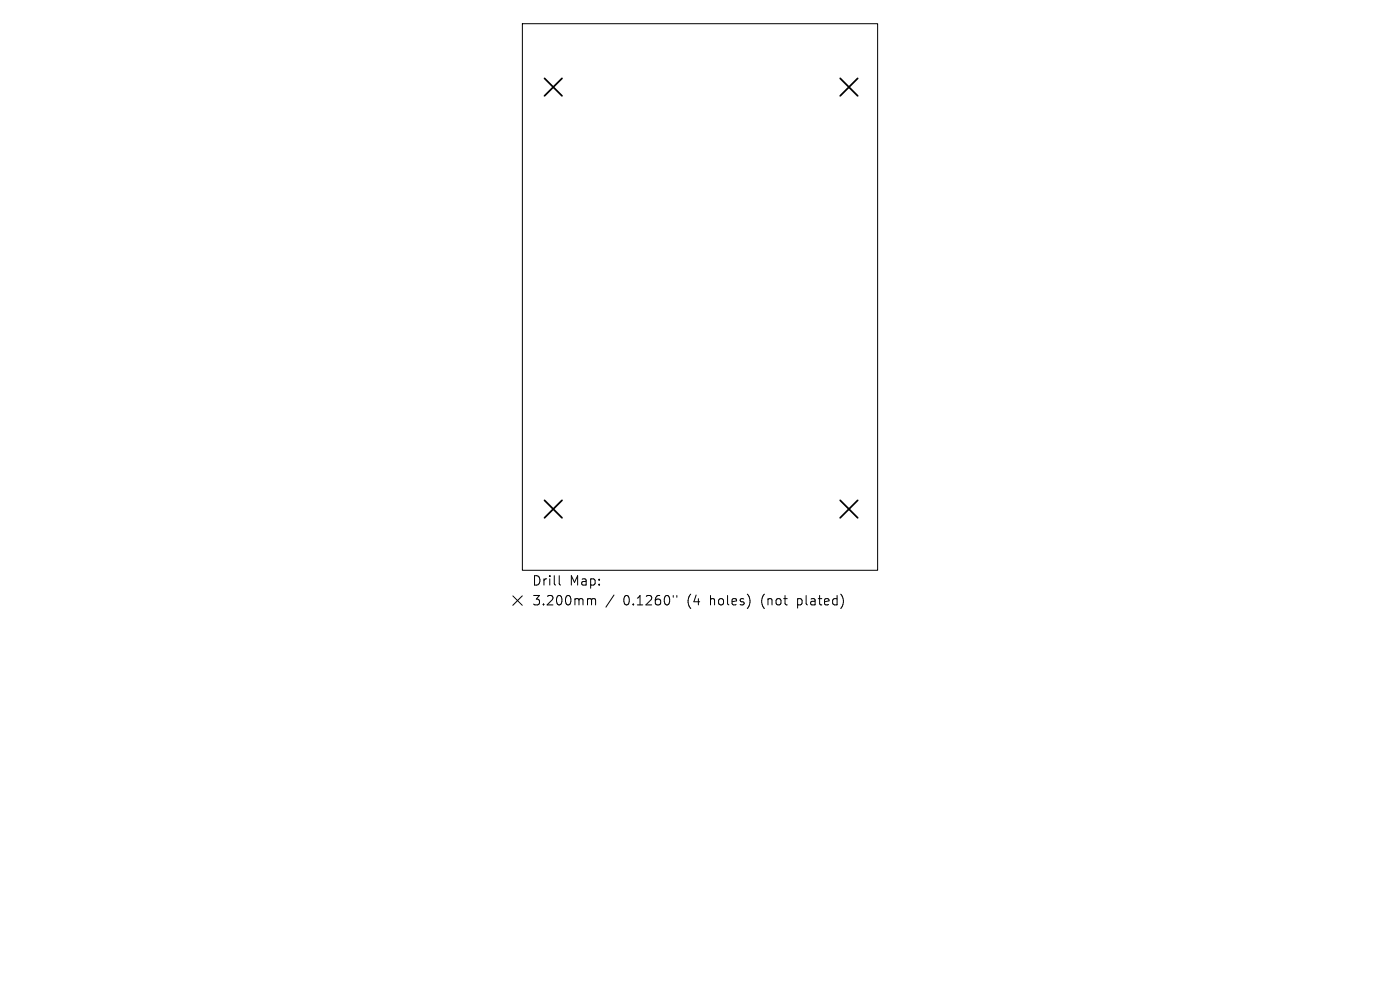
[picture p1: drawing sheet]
<svg xmlns="http://www.w3.org/2000/svg" width="297mm" height="210mm" viewBox="0 0 297 210" stroke-linecap="round" stroke-linejoin="round" font-family="sans-serif">
<defs><g id="words">
<g font-size="2.8">
<text x="112.8" y="124.5">Drill</text>
<text x="120.8" y="124.5">Map:</text>
<text x="112.8" y="128.7">3.200mm</text>
<text x="132.2" y="128.7">0.1260&quot;</text>
<text x="146" y="128.7">(4</text>
<text x="150.9" y="128.7">holes)</text>
<text x="162" y="128.7">(not</text>
<text x="169.8" y="128.7">plated)</text>
</g>
</g></defs>
<path d="M110.8 5h75.4v116h-75.4zM108.8 126.4l2 2M110.8 126.4l-2 2M118.6 122.1v1.7l.3 .3M124.9 127l.5 .1 .1 .2M125.5 127.3l.3-.3 .5 .1v1.2M125.5 127.3v1M130.3 126.2l-1.8 2.6M142.8 126.3v.4M143.6 126.3v.4" fill="none" stroke="#000" stroke-width=".21"/>
<path d="M115.5 16.6l3.7 3.7M119.2 16.6l-3.7 3.7M178.2 16.6l3.8 3.7M182 16.6l-3.8 3.7M115.5 106.1l3.7 3.7M119.2 106.1l-3.7 3.7M178.2 106.1l3.8 3.7M182 106.1l-3.8 3.7" fill="none" stroke="#000" stroke-width=".37"/>
<use href="#words"/>
</svg>
